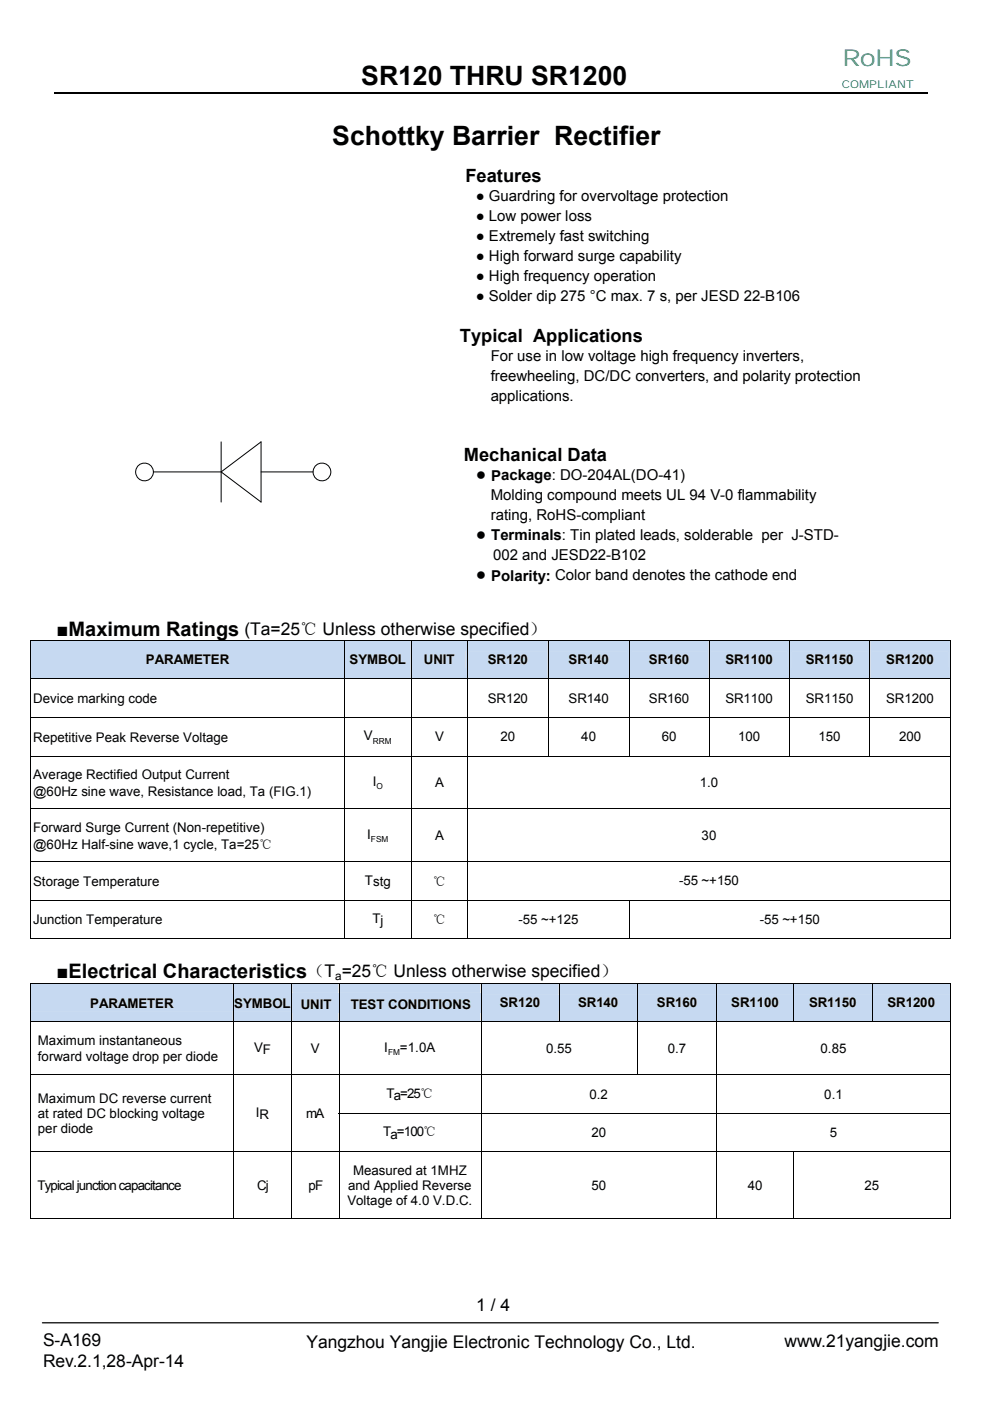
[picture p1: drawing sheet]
<svg xmlns="http://www.w3.org/2000/svg" width="210mm" height="297mm" viewBox="0 0 210 297" stroke-linecap="round" stroke-linejoin="round" font-family="sans-serif">
<defs><g id="words">
<g font-size="5.7">
<text x="76.6" y="18">SR120 THRU SR1200</text>
<text x="70.5" y="30.6">Schottky Barrier Rectifier</text>
</g>
<text font-size="4.9" fill="#00b050" x="178.7" y="13.9">RoHS</text>
<g font-size="4.2">
<text x="12" y="134.7">■Maximum Ratings</text>
<text x="12" y="207.4">■Electrical Characteristics</text>
</g>
<g font-size="3.9">
<text x="98.7" y="38.5">Features</text>
<text x="97.6" y="72.4">Typical Applications</text>
<text x="98.4" y="97.8">Mechanical Data</text>
</g>
<g font-size="3.7">
<text x="100.9" y="101.9">●</text>
<text x="100.9" y="114.6">●</text>
<text x="100.9" y="123">●</text>
<text x="51.8" y="134.6">(Ta=25℃ Unless otherwise specified）</text>
<text x="65.2" y="207.2">（T =25℃ Unless otherwise specified）</text>
<text x="101" y="278">1 / 4</text>
<text x="9.1" y="285.5">S-A169</text>
<text x="65" y="285.7">Yangzhou Yangjie Electronic Technology Co., Ltd.</text>
<text x="166.4" y="285.7">www.21yangjie.com</text>
<text x="9.1" y="289.7">Rev.2.1,28-Apr-14</text>
</g>
<g font-size="3.2">
<text x="100.9" y="42.6">● Guardring for overvoltage protection</text>
<text x="100.9" y="46.8">● Low power loss</text>
<text x="100.9" y="51.1">● Extremely fast switching</text>
<text x="100.9" y="55.3">● High forward surge capability</text>
<text x="100.9" y="59.5">● High frequency operation</text>
<text x="100.9" y="63.8">● Solder dip 275 °C max. 7 s, per JESD 22-B106</text>
<text x="104.1" y="76.5">For use in low voltage high frequency inverters,</text>
<text x="104.1" y="80.7">freewheeling, DC/DC converters, and polarity protection</text>
<text x="104.1" y="84.9">applications.</text>
<text x="104.1" y="106.1">Molding compound meets UL 94 V-0 flammability</text>
<text x="104.2" y="102">Package: DO-204AL(DO-41)</text>
<text x="104.1" y="110.3">rating, RoHS-compliant</text>
<text x="104.2" y="114.6">Terminals: Tin plated leads, solderable per J-STD-</text>
<text x="104.6" y="118.8">002 and JESD22-B102</text>
<text x="104.2" y="123.2">Polarity: Color band denotes the cathode end</text>
</g>
<g font-size="2.8">
<text x="30.9" y="140.9">PARAMETER</text>
<text x="74.1" y="140.9">SYMBOL</text>
<text x="89.9" y="140.9">UNIT</text>
<text x="103.5" y="140.8">SR120</text>
<text x="120.6" y="140.8">SR140</text>
<text x="137.6" y="140.8">SR160</text>
<text x="153.9" y="140.8">SR1100</text>
<text x="170.9" y="140.8">SR1150</text>
<text x="188" y="140.8">SR1200</text>
<text x="7" y="149.1">Device marking code</text>
<text x="103.5" y="149">SR120</text>
<text x="120.6" y="149">SR140</text>
<text x="137.6" y="149">SR160</text>
<text x="153.9" y="149">SR1100</text>
<text x="170.9" y="149">SR1150</text>
<text x="188" y="149">SR1200</text>
<text x="7" y="157.3">Repetitive Peak Reverse Voltage</text>
<text x="77.2" y="157">V</text>
<text x="92.3" y="157.2">V</text>
<text x="106.2" y="157.2">20</text>
<text x="123.3" y="157.2">40</text>
<text x="140.4" y="157.2">60</text>
<text x="156.5" y="157.2">100</text>
<text x="173.6" y="157.2">150</text>
<text x="190.7" y="157.2">200</text>
<text x="7" y="165.1">Average Rectified Output Current</text>
<text x="79.1" y="166.7">I</text>
<text x="92.3" y="166.9">A</text>
<text x="148.4" y="166.9">1.0</text>
<text x="7" y="168.7">@60Hz sine wave, Resistance load, Ta (FIG.1)</text>
<text x="7" y="176.3">Forward Surge Current (Non-repetitive)</text>
<text x="7" y="179.9">@60Hz Half-sine wave,1 cycle, Ta=25℃</text>
<text x="77.9" y="177.9">I</text>
<text x="92.3" y="178.1">A</text>
<text x="148.8" y="178.1">30</text>
<text x="7" y="187.8">Storage Temperature</text>
<text x="77.4" y="187.5">Tstg</text>
<text x="91.8" y="187.7">℃</text>
<text x="144" y="187.7">-55 ~+150</text>
<text x="7" y="196">Junction Temperature</text>
<text x="79" y="195.7">Tj</text>
<text x="91.8" y="195.9">℃</text>
<text x="110" y="195.9">-55 ~+125</text>
<text x="161.2" y="195.9">-55 ~+150</text>
<text x="19.1" y="213.6">PARAMETER</text>
<text x="49.7" y="213.6">SYMBOL</text>
<text x="63.8" y="213.9">UNIT</text>
<text x="74.4" y="213.9">TEST CONDITIONS</text>
<text x="106" y="213.6">SR120</text>
<text x="122.6" y="213.6">SR140</text>
<text x="139.3" y="213.6">SR160</text>
<text x="155.1" y="213.6">SR1100</text>
<text x="171.6" y="213.6">SR1150</text>
<text x="188.2" y="213.6">SR1200</text>
<text x="8" y="221.6">Maximum instantaneous</text>
<text x="8" y="224.9">forward voltage drop per diode</text>
<text x="53.9" y="223.1">VF</text>
<text x="66" y="223.2">V</text>
<text x="81.5" y="223.1">I</text>
<text x="84.8" y="223.1">=1.0A</text>
<text x="115.8" y="223.2">0.55</text>
<text x="141.6" y="223.2">0.7</text>
<text x="174.1" y="223.2">0.85</text>
<text x="8" y="233.8">Maximum DC reverse current</text>
<text x="82" y="232.7">Ta=25℃</text>
<text x="125" y="232.9">0.2</text>
<text x="174.8" y="232.9">0.1</text>
<text x="8" y="237">at rated DC blocking voltage</text>
<text x="54.3" y="236.8">IR</text>
<text x="65" y="237">mA</text>
<text x="8" y="240.3">per diode</text>
<text x="81.3" y="240.9">Ta=100℃</text>
<text x="125.4" y="241.1">20</text>
<text x="176" y="241.1">5</text>
<text x="74.9" y="249">Measured at 1MHZ</text>
<text x="8" y="252.3">Typical junction capacitance</text>
<text x="54.5" y="252.3">Cj</text>
<text x="65.4" y="252.3">pF</text>
<text x="73.7" y="255.5">Voltage of 4.0 V.D.C.</text>
<text x="73.9" y="252.3">and Applied Reverse</text>
<text x="125.4" y="252.3">50</text>
<text x="158.6" y="252.3">40</text>
<text x="183.4" y="252.3">25</text>
</g>
<text font-size="2.5" x="71.1" y="207.8">a</text>
<text font-size="2.3" fill="#00b050" x="178.5" y="18.7">COMPLIANT</text>
<g font-size="1.8">
<text x="79.1" y="157.7">RRM</text>
<text x="79.8" y="167.4">O</text>
<text x="78.7" y="178.6">FSM</text>
<text x="82.3" y="223.8">FM</text>
</g>
</g></defs>
<path d="M11.5 19.7h185.2" fill="none" stroke="#000" stroke-width=".25"/>
<path d="M9 280.5h190" fill="none" stroke="#000" stroke-width=".26"/>
<g fill="#c6d9f1">
<path d="M6.6 135.8h66.4v8h-66.4z"/>
<path d="M7 138h65.6v3.6h-65.6z"/>
<path d="M73.2 135.8h13.9v8h-13.9z"/>
<path d="M73.6 138h13.1v3.6h-13.1z"/>
<path d="M87.3 135.8h11.8v8h-11.8z"/>
<path d="M87.7 138h11v3.6h-11z"/>
<path d="M99.3 135.8h16.9v8h-16.9z"/>
<path d="M99.7 138.2h16.1v3.3h-16.1z"/>
<path d="M116.4 135.8h17v8h-17z"/>
<path d="M116.8 138.2h16.2v3.3h-16.2z"/>
<path d="M133.6 135.8h16.7v8h-16.7z"/>
<path d="M134 138.2h15.9v3.3h-15.9z"/>
<path d="M150.5 135.8h16.9v8h-16.9z"/>
<path d="M150.9 138.2h16.1v3.3h-16.1z"/>
<path d="M167.5 135.8h16.9v8h-16.9z"/>
<path d="M167.9 138.2h16.1v3.3h-16.1z"/>
<path d="M184.6 135.8h16.9v8h-16.9z"/>
<path d="M185 138.2h16.1v3.3h-16.1z"/>
</g>
<path d="M6.5 135.7h.1v.1h-.1zM201.5 135.7h.2v.1h-.2zM201.5 198.9h.2v.2h-.2z" fill="#000"/>
<g fill="none" stroke="#000" stroke-width=".21">
<path d="M6.5 135.7h195.2M6.5 135.8v8M73.1 135.8v8M87.2 135.8v8M99.2 135.8v8M116.3 135.8v8M133.5 135.8v8M150.4 135.8v8M167.4 135.8v8M184.5 135.8v8M201.6 135.8v8M6.5 143.9h195.2"/>
<path d="M6.5 152.1h195.2M6.5 144v8M6.5 152.2v8M73.1 144v8M73.1 152.2v8M87.2 144v8M87.2 152.2v8M99.2 144v8M99.2 152.2v8M116.3 144v8M116.3 152.2v8M133.5 144v8"/>
<path d="M133.5 152.2v8M150.4 144v8M150.4 152.2v8M167.4 144v8M167.4 152.2v8M184.5 144v8M184.5 152.2v8M201.6 144v8M201.6 152.2v8M6.5 160.3h195.2M6.5 171.5h195.2M6.5 160.4v11"/>
<path d="M6.5 171.6v11M73.1 160.4v11M73.1 171.6v11M87.2 160.4v11M87.2 171.6v11M99.2 160.4v11M99.2 171.6v11M201.6 160.4v11M201.6 171.6v11M6.5 182.7h195.2M6.5 190.8h195.2M6.5 199h66.5"/>
<path d="M6.5 182.8v8M6.5 190.9v8.2M73.1 182.8v8M73.1 190.9v8.2M73.2 199h13.9M87.2 182.8v8M87.2 190.9v8.2M87.3 199h11.8M99.2 182.8v8M99.2 190.9v8.2M99.3 199h34.1M133.5 190.9v8.2"/>
<path d="M133.6 199h67.9M201.6 182.8v8M201.6 190.9v8.2"/>
</g>
<g fill="#c6d9f1">
<path d="M6.6 208.6h42.8v8h-42.8z"/>
<path d="M6.6 210.8h42.8v3.6h-42.8z"/>
<path d="M49.6 208.6h12.2v8h-12.2z"/>
<path d="M49.6 210.8h12.2v3.6h-12.2z"/>
<path d="M62 208.6h9.8v8h-9.8z"/>
<path d="M62 210.5h9.8v4.2h-9.8z"/>
<path d="M72 208.6h29.9v8h-29.9z"/>
<path d="M72 210.5h29.9v4.2h-29.9z"/>
<path d="M102.1 208.6h16.4v8h-16.4z"/>
<path d="M102.1 210.9h16.4v3.3h-16.4z"/>
<path d="M118.7 208.6h16.4v8h-16.4z"/>
<path d="M118.7 210.9h16.4v3.3h-16.4z"/>
<path d="M135.3 208.6h16.6v8h-16.6z"/>
<path d="M135.3 210.9h16.6v3.3h-16.6z"/>
<path d="M152.1 208.6h16.1v8h-16.1z"/>
<path d="M152.1 210.9h16.1v3.3h-16.1z"/>
<path d="M168.4 208.6h16.5v8h-16.5z"/>
<path d="M168.4 210.9h16.5v3.3h-16.5z"/>
<path d="M185.1 208.6h16.4v8h-16.4z"/>
<path d="M185.1 210.9h16.4v3.3h-16.4z"/>
</g>
<path d="M6.5 208.4h.1v.2h-.1zM201.5 208.4h.2v.2h-.2zM6.5 235.9h.1v.2h-.1zM49.4 235.9h.2v.2h-.2zM61.8 235.9h.2v.2h-.2zM201.5 258.3h.2v.2h-.2z" fill="#000"/>
<g fill="none" stroke="#000" stroke-width=".21">
<path d="M46.9 93.7v12.7M32.5 100.1h14.4M46.9 100.1l8.5-6.4v12.7zM55.4 100.1h11M6.5 208.5h195.2M6.5 216.7h195.2M6.5 208.6v8M6.5 216.7v11.1M49.5 208.6v8M49.5 216.7v11.1M61.9 208.6v8M61.9 216.7v11.1"/>
<path d="M71.9 208.6v8M71.9 216.7v11.1M102 208.6v8M102 216.7v11.1M118.6 208.6v8M135.2 208.6v8M135.2 216.7v11.1M152 208.6v8M152 216.7v11.1M168.3 208.6v8M185 208.6v8M201.6 208.6v8"/>
<path d="M201.6 216.7v11.1M6.5 227.9h195.2M6.5 227.9v8M6.5 236.1v8M49.5 227.9v8M49.5 236.1v8M61.9 227.9v8M61.9 236.1v8M71.8 236h129.9M71.9 227.9v8M71.9 236.1v8M102 227.9v8"/>
<path d="M102 236.1v8M152 227.9v8M152 236.1v8M201.6 227.9v8M201.6 236.1v8M6.5 244.2h195.2M6.5 258.4h42.9M6.5 244.3v14.2M49.5 244.3v14.2M49.6 258.4h12.2M61.9 244.3v14.2M62 258.4h9.8"/>
<path d="M71.9 244.3v14.2M72 258.4h29.9M102 244.3v14.2M102.1 258.4h49.8M152 244.3v14.2M152.1 258.4h16.1M168.3 244.3v14.2M168.4 258.4h33.1M201.6 244.3v14.2"/>
<circle cx="30.6" cy="100.1" r="1.89"/>
<circle cx="68.3" cy="100.1" r="1.89"/>
</g>
<use href="#words"/>
</svg>
